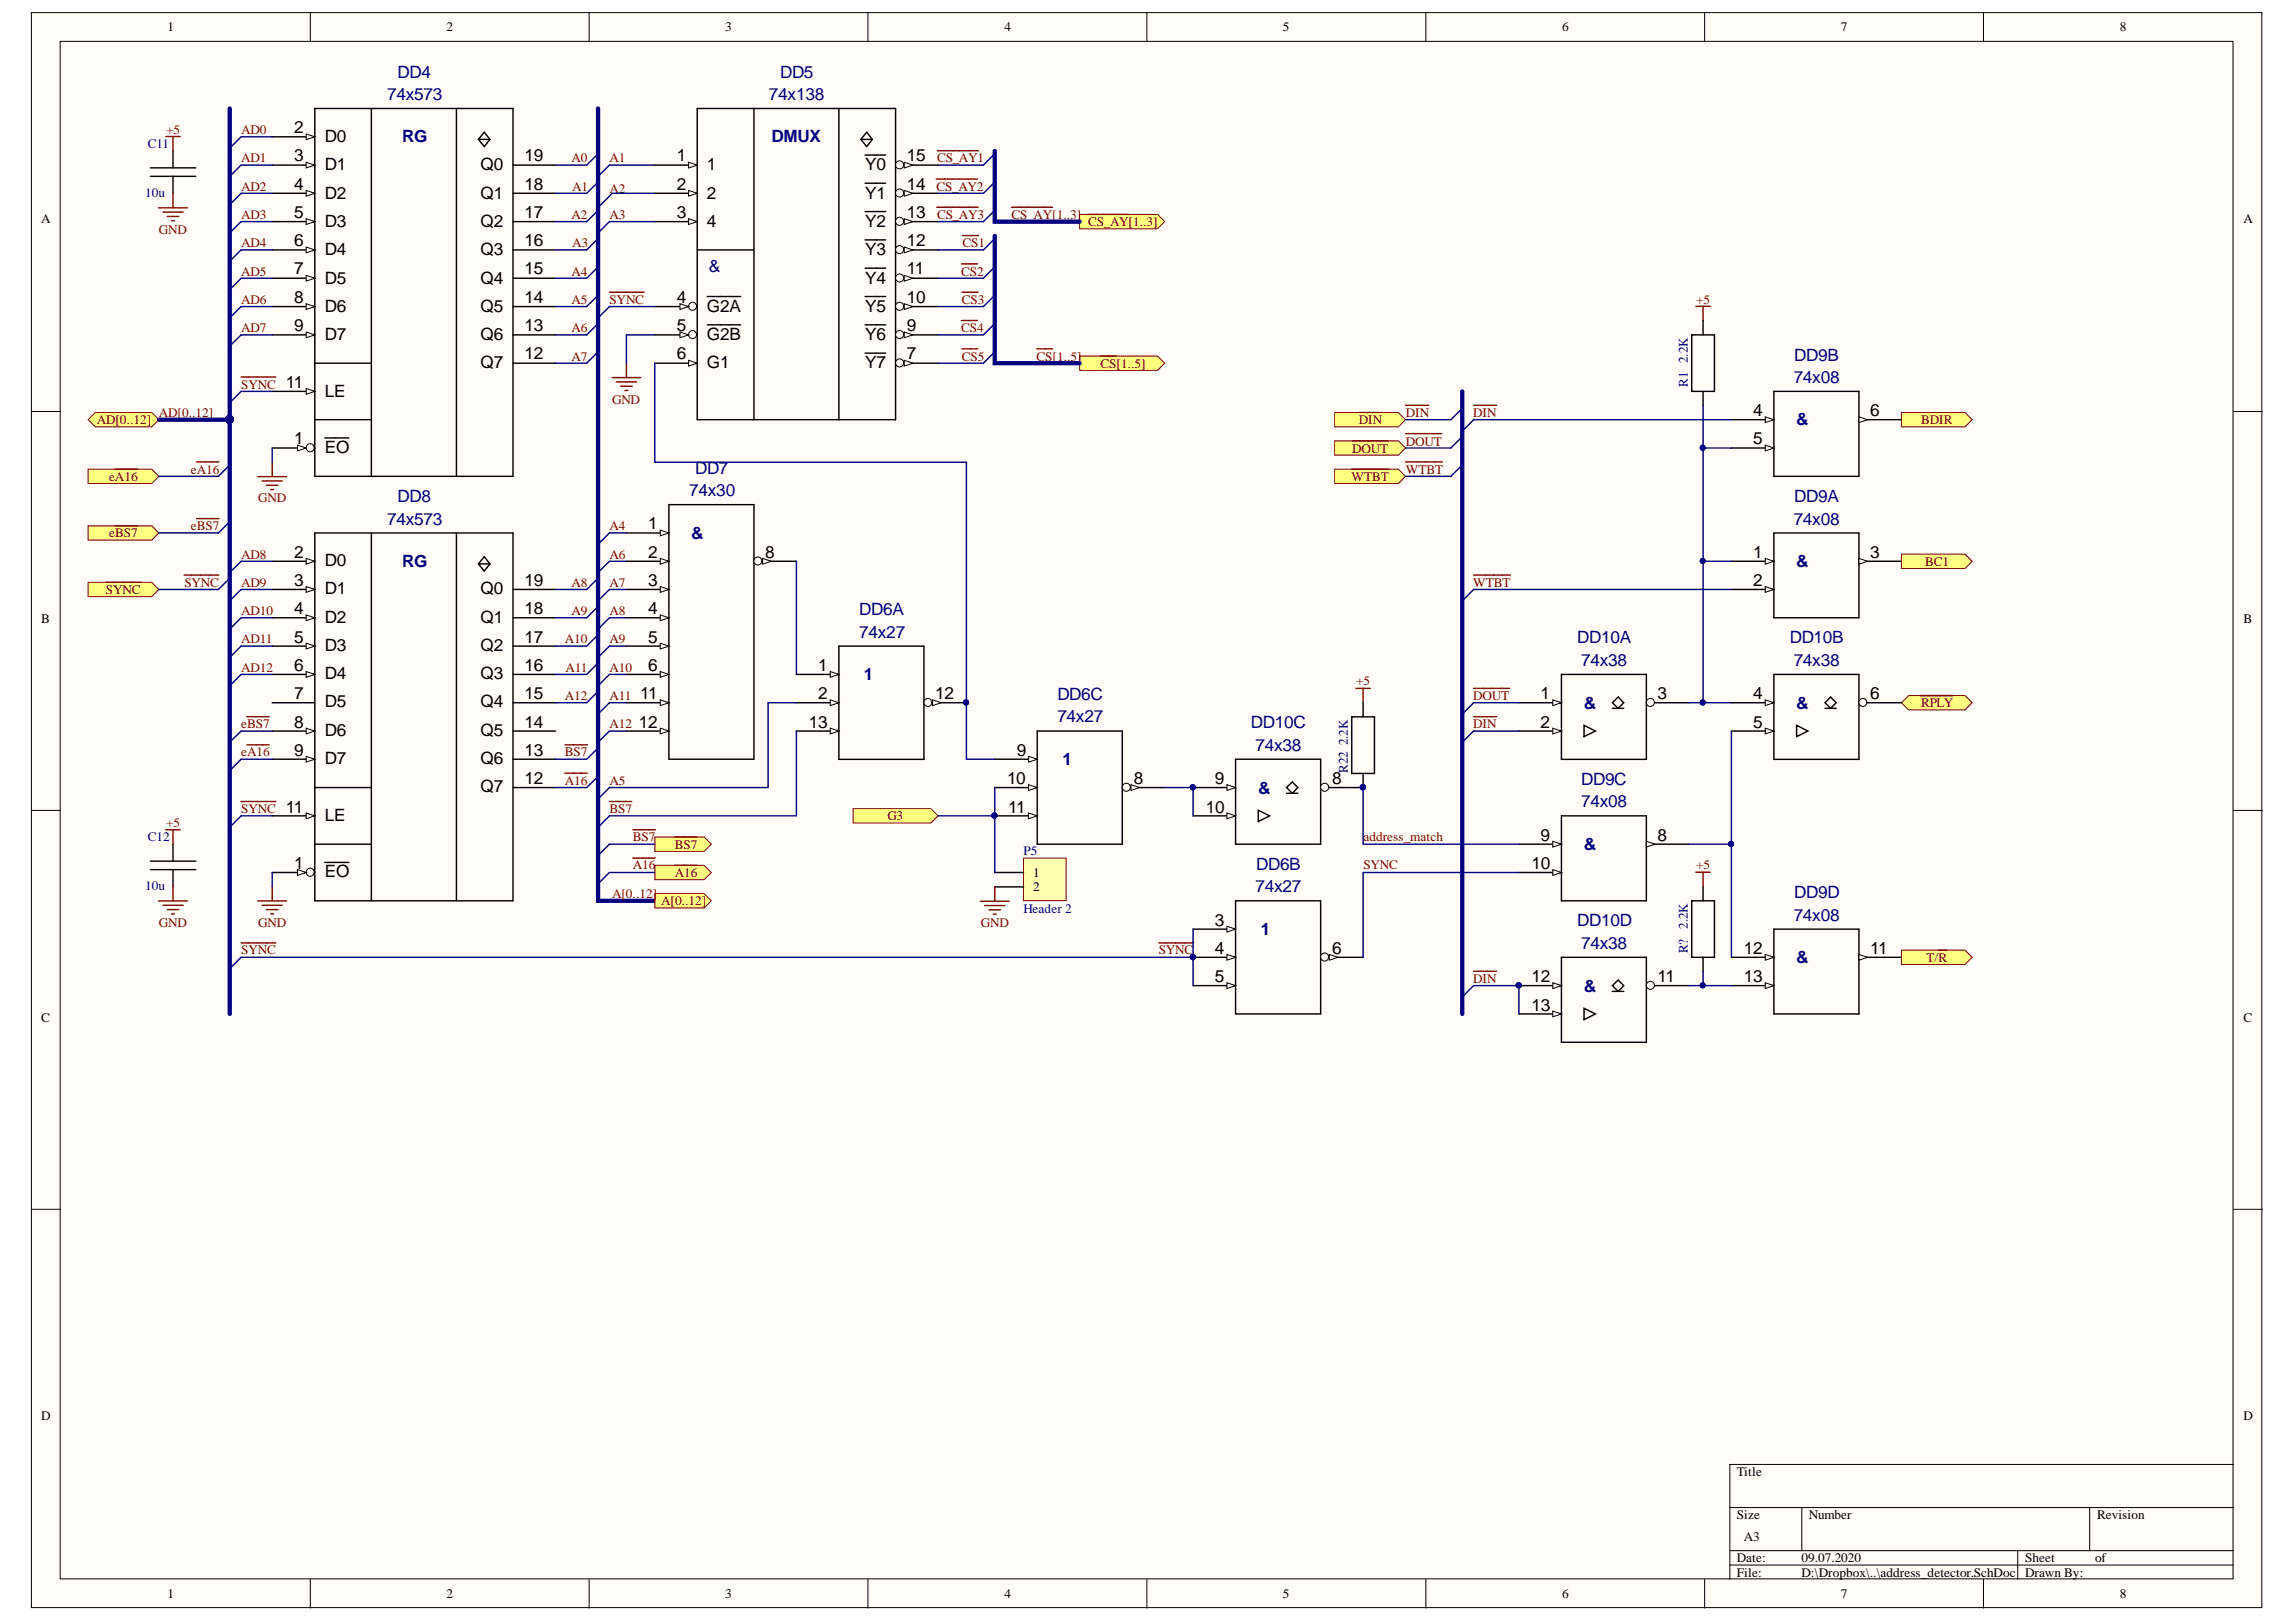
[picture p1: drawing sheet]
<svg xmlns="http://www.w3.org/2000/svg" width="297mm" height="210mm" viewBox="0 0 297 210" stroke-linecap="round" stroke-linejoin="round" font-family="sans-serif">
<defs><g id="words">
<g font-size="2.2" fill="#000080">
<text x="51.4" y="10.1">DD4</text>
<text x="100.9" y="10.1">DD5</text>
<text x="50.1" y="12.9">74x573</text>
<text x="99.5" y="12.9">74x138</text>
<text x="52" y="18.4">RG</text>
<text x="99.8" y="18.4">DMUX</text>
<text x="91.7" y="35.2">&amp;</text>
<text x="232.1" y="46.7">DD9B</text>
<text x="232.1" y="49.5">74x08</text>
<text x="232.4" y="55">&amp;</text>
<text x="51.4" y="64.9">DD8</text>
<text x="89.2" y="64.3">74x30</text>
<text x="89.9" y="61.3">DD7</text>
<text x="232.1" y="64.9">DD9A</text>
<text x="50.1" y="67.9">74x573</text>
<text x="89.4" y="69.7">&amp;</text>
<text x="232.1" y="67.9">74x08</text>
<text x="52" y="73.4">RG</text>
<text x="232.4" y="73.4">&amp;</text>
<text x="111.2" y="79.6">DD6A</text>
<text x="111.2" y="82.5">74x27</text>
<text x="204.1" y="83.3">DD10A</text>
<text x="231.5" y="83.3">DD10B</text>
<text x="111.8" y="88">1</text>
<text x="204.6" y="86.2">74x38</text>
<text x="232.1" y="86.2">74x38</text>
<text x="136.8" y="90.6">DD6C</text>
<text x="136.8" y="93.5">74x27</text>
<text x="161.8" y="94.3">DD10C</text>
<text x="204.9" y="91.7">&amp;</text>
<text x="232.4" y="91.7">&amp;</text>
<text x="137.5" y="99">1</text>
<text x="162.4" y="97.2">74x38</text>
<text x="204.6" y="101.6">DD9C</text>
<text x="162.8" y="102.7">&amp;</text>
<text x="204.6" y="104.5">74x08</text>
<text x="162.5" y="112.6">DD6B</text>
<text x="204.9" y="110">&amp;</text>
<text x="162.4" y="115.5">74x27</text>
<text x="204.1" y="119.9">DD10D</text>
<text x="232.1" y="119.2">74x08</text>
<text x="232.1" y="116.2">DD9D</text>
<text x="163.1" y="121">1</text>
<text x="204.6" y="122.8">74x38</text>
<text x="232.4" y="124.6">&amp;</text>
<text x="204.9" y="128.3">&amp;</text>
</g>
<g font-size="2.2">
<text x="38.1" y="17.3">2</text>
<text x="38.1" y="20.9">3</text>
<text x="42" y="22">D1</text>
<text x="42" y="18.4">D0</text>
<text x="62.2" y="22">Q0</text>
<text x="67.8" y="20.9">19</text>
<text x="87.6" y="20.9">1</text>
<text x="91.5" y="22">1</text>
<text x="111.9" y="22">Y0</text>
<text x="117.3" y="20.9">15</text>
<text x="38.1" y="28.2">5</text>
<text x="38.1" y="24.6">4</text>
<text x="42" y="29.3">D3</text>
<text x="42" y="25.7">D2</text>
<text x="62.2" y="25.7">Q1</text>
<text x="62.2" y="29.3">Q2</text>
<text x="67.8" y="24.6">18</text>
<text x="67.8" y="28.2">17</text>
<text x="87.6" y="28.2">3</text>
<text x="87.6" y="24.6">2</text>
<text x="91.5" y="29.3">4</text>
<text x="91.5" y="25.7">2</text>
<text x="111.9" y="25.7">Y1</text>
<text x="111.9" y="29.3">Y2</text>
<text x="117.3" y="24.6">14</text>
<text x="117.3" y="28.2">13</text>
<text x="38.1" y="35.5">7</text>
<text x="38.1" y="31.9">6</text>
<text x="42" y="33">D4</text>
<text x="62.2" y="33">Q3</text>
<text x="67.8" y="31.9">16</text>
<text x="67.8" y="35.5">15</text>
<text x="111.9" y="33">Y3</text>
<text x="117.3" y="31.9">12</text>
<text x="117.3" y="35.5">11</text>
<text x="38.1" y="39.2">8</text>
<text x="42" y="40.3">D6</text>
<text x="42" y="36.7">D5</text>
<text x="62.2" y="36.7">Q4</text>
<text x="62.2" y="40.3">Q5</text>
<text x="67.8" y="39.2">14</text>
<text x="87.6" y="39.2">4</text>
<text x="91.5" y="40.3">G2A</text>
<text x="111.9" y="36.7">Y4</text>
<text x="111.9" y="40.3">Y5</text>
<text x="117.3" y="39.2">10</text>
<text x="38.1" y="42.9">9</text>
<text x="42" y="44">D7</text>
<text x="62.2" y="44">Q6</text>
<text x="62.2" y="47.7">Q7</text>
<text x="67.8" y="42.9">13</text>
<text x="67.8" y="46.5">12</text>
<text x="87.6" y="42.9">5</text>
<text x="87.6" y="46.5">6</text>
<text x="91.5" y="44">G2B</text>
<text x="91.5" y="47.7">G1</text>
<text x="111.9" y="44">Y6</text>
<text x="111.9" y="47.7">Y7</text>
<text x="117.3" y="42.9">9</text>
<text x="117.3" y="46.5">7</text>
<text x="37" y="50.2">11</text>
<text x="42" y="51.3">LE</text>
<text x="226.8" y="53.9">4</text>
<text x="242" y="53.9">6</text>
<text x="38.1" y="57.5">1</text>
<text x="42" y="58.7">EO</text>
<text x="226.8" y="57.5">5</text>
<text x="83.8" y="68.5">1</text>
<text x="38.1" y="75.8">3</text>
<text x="38.1" y="72.2">2</text>
<text x="42" y="76.9">D1</text>
<text x="42" y="73.3">D0</text>
<text x="62.2" y="76.9">Q0</text>
<text x="67.8" y="75.8">19</text>
<text x="83.8" y="75.8">3</text>
<text x="83.8" y="72.2">2</text>
<text x="99" y="72.2">8</text>
<text x="226.8" y="75.8">2</text>
<text x="226.8" y="72.2">1</text>
<text x="242" y="72.2">3</text>
<text x="38.1" y="83.2">5</text>
<text x="38.1" y="79.5">4</text>
<text x="42" y="80.6">D2</text>
<text x="62.2" y="80.6">Q1</text>
<text x="67.8" y="79.5">18</text>
<text x="67.8" y="83.2">17</text>
<text x="83.8" y="79.5">4</text>
<text x="83.8" y="83.2">5</text>
<text x="38.1" y="86.8">6</text>
<text x="42" y="87.9">D4</text>
<text x="42" y="84.3">D3</text>
<text x="62.2" y="84.3">Q2</text>
<text x="62.2" y="87.9">Q3</text>
<text x="67.8" y="86.8">16</text>
<text x="83.8" y="86.8">6</text>
<text x="105.8" y="86.8">1</text>
<text x="38.1" y="94.2">8</text>
<text x="38.1" y="90.5">7</text>
<text x="42" y="95.3">D6</text>
<text x="42" y="91.6">D5</text>
<text x="62.2" y="91.6">Q4</text>
<text x="62.2" y="95.3">Q5</text>
<text x="67.8" y="90.5">15</text>
<text x="67.8" y="94.2">14</text>
<text x="82.7" y="94.2">12</text>
<text x="82.8" y="90.5">11</text>
<text x="104.6" y="94.2">13</text>
<text x="105.8" y="90.5">2</text>
<text x="121" y="90.5">12</text>
<text x="199.3" y="94.2">2</text>
<text x="199.3" y="90.5">1</text>
<text x="214.5" y="90.5">3</text>
<text x="226.8" y="94.2">5</text>
<text x="226.8" y="90.5">4</text>
<text x="242" y="90.5">6</text>
<text x="38.1" y="97.8">9</text>
<text x="42" y="98.9">D7</text>
<text x="62.2" y="98.9">Q6</text>
<text x="67.8" y="97.8">13</text>
<text x="67.8" y="101.4">12</text>
<text x="130.3" y="101.4">10</text>
<text x="131.5" y="97.8">9</text>
<text x="146.7" y="101.4">8</text>
<text x="157.2" y="101.4">9</text>
<text x="172.3" y="101.4">8</text>
<text x="37" y="105.2">11</text>
<text x="42" y="106.3">LE</text>
<text x="62.2" y="102.5">Q7</text>
<text x="130.5" y="105.2">11</text>
<text x="156" y="105.2">10</text>
<text x="38.1" y="112.4">1</text>
<text x="42" y="113.5">EO</text>
<text x="198.1" y="112.4">10</text>
<text x="199.3" y="108.8">9</text>
<text x="214.5" y="108.8">8</text>
<text x="157.2" y="119.8">3</text>
<text x="157.2" y="123.4">4</text>
<text x="172.3" y="123.4">6</text>
<text x="225.6" y="123.4">12</text>
<text x="242" y="123.4">11</text>
<text x="157.2" y="127.1">5</text>
<text x="198.1" y="130.8">13</text>
<text x="198.1" y="127.1">12</text>
<text x="214.5" y="127.1">11</text>
<text x="225.6" y="127.1">13</text>
</g>
<g font-size="1.7">
<text x="21.7" y="4.1">1</text>
<text x="57.8" y="4.1">2</text>
<text x="93.8" y="4.1">3</text>
<text x="129.9" y="4.1">4</text>
<text x="166" y="4.1">5</text>
<text x="202.1" y="4.1">6</text>
<text x="238.1" y="4.1">7</text>
<text x="274.3" y="4.1">8</text>
<text x="5.3" y="28.9">A</text>
<text x="290.3" y="28.9">A</text>
<text x="5.3" y="80.6">B</text>
<text x="290.3" y="80.6">B</text>
<text x="133.7" y="113.4">1</text>
<text x="133.7" y="115.3">2</text>
<text x="5.3" y="132.2">C</text>
<text x="290.3" y="132.2">C</text>
<text x="5.3" y="183.8">D</text>
<text x="290.3" y="183.8">D</text>
<text x="224.7" y="191">Title</text>
<text x="224.7" y="196.6">Size</text>
<text x="234" y="196.6">Number</text>
<text x="271.3" y="196.6">Revision</text>
<text x="224.7" y="202.2">Date:</text>
<text x="225.6" y="199.4">A3</text>
<text x="233.1" y="202.2">09.07.2020</text>
<text x="262" y="202.2">Sheet</text>
<text x="271" y="202.2">of</text>
<text x="21.7" y="206.8">1</text>
<text x="57.8" y="206.8">2</text>
<text x="93.8" y="206.8">3</text>
<text x="129.9" y="206.8">4</text>
<text x="166" y="206.8">5</text>
<text x="202.1" y="206.8">6</text>
<text x="224.7" y="204.1">File:</text>
<text x="233.1" y="204.1">D:\Dropbox\..\address_detector.SchDoc</text>
<text x="238.1" y="206.8">7</text>
<text x="262" y="204.1">Drawn By:</text>
<text x="274.3" y="206.8">8</text>
</g>
<g font-size="1.7" fill="#800000">
<text x="21.5" y="17.3">+5</text>
<text x="31.2" y="17.3">AD0</text>
<text x="31.2" y="21">AD1</text>
<text x="73.9" y="21">A0</text>
<text x="78.8" y="21">A1</text>
<text x="121.2" y="21">CS_AY1</text>
<text x="31.2" y="24.7">AD2</text>
<text x="31.2" y="28.3">AD3</text>
<text x="73.9" y="28.3">A2</text>
<text x="74" y="24.7">A1</text>
<text x="78.8" y="28.3">A3</text>
<text x="78.8" y="25">A2</text>
<text x="121.1" y="24.7">CS_AY2</text>
<text x="121.2" y="28.3">CS_AY3</text>
<text x="130.9" y="28.3">CS_AY[1..3]</text>
<text x="140.8" y="29.3">CS_AY[1..3]</text>
<text x="20.6" y="30.3">GND</text>
<text x="31.2" y="32">AD4</text>
<text x="31.2" y="35.7">AD5</text>
<text x="73.9" y="35.7">A4</text>
<text x="74" y="32">A3</text>
<text x="124.4" y="35.7">CS2</text>
<text x="124.5" y="32">CS1</text>
<text x="31.2" y="39.3">AD6</text>
<text x="73.9" y="39.3">A5</text>
<text x="78.8" y="39.3">SYNC</text>
<text x="124.4" y="39.3">CS3</text>
<text x="219.4" y="39.3">+5</text>
<text x="31.2" y="42.9">AD7</text>
<text x="73.9" y="46.7">A7</text>
<text x="73.9" y="42.9">A6</text>
<text x="124.4" y="42.9">CS4</text>
<text x="124.4" y="46.7">CS5</text>
<text x="134.1" y="46.7">CS[1..5]</text>
<text x="142.4" y="47.6">CS[1..5]</text>
<text x="20.6" y="53.9">AD[0..12]</text>
<text x="31.2" y="50.3">SYNC</text>
<text x="79.2" y="52.2">GND</text>
<text x="181.9" y="53.9">DIN</text>
<text x="190.6" y="53.9">DIN</text>
<text x="12.5" y="54.9">AD[0..12]</text>
<text x="174.9" y="58.6">DOUT</text>
<text x="175.8" y="54.9">DIN</text>
<text x="181.9" y="57.7">DOUT</text>
<text x="248.5" y="54.9">BDIR</text>
<text x="14.1" y="62.2">eA16</text>
<text x="24.7" y="61.3">eA16</text>
<text x="33.4" y="65">GND</text>
<text x="174.9" y="62.2">WTBT</text>
<text x="181.9" y="61.3">WTBT</text>
<text x="14.1" y="69.5">eBS7</text>
<text x="24.7" y="68.6">eBS7</text>
<text x="78.8" y="68.6">A4</text>
<text x="13.7" y="76.8">SYNC</text>
<text x="23.9" y="75.9">SYNC</text>
<text x="31.2" y="72.3">AD8</text>
<text x="31.2" y="75.9">AD9</text>
<text x="73.9" y="75.9">A8</text>
<text x="78.8" y="75.9">A7</text>
<text x="78.8" y="72.3">A6</text>
<text x="190.6" y="75.9">WTBT</text>
<text x="249.1" y="73.2">BC1</text>
<text x="31.2" y="79.5">AD10</text>
<text x="31.2" y="83.3">AD11</text>
<text x="73.1" y="83.3">A10</text>
<text x="73.9" y="79.5">A9</text>
<text x="78.8" y="83.3">A9</text>
<text x="78.8" y="79.5">A8</text>
<text x="31.2" y="86.9">AD12</text>
<text x="73.2" y="86.9">A11</text>
<text x="78.8" y="86.9">A10</text>
<text x="175.5" y="88.7">+5</text>
<text x="31.2" y="94.3">eBS7</text>
<text x="73.1" y="90.5">A12</text>
<text x="78.8" y="90.5">A11</text>
<text x="78.8" y="94.3">A12</text>
<text x="190.6" y="90.5">DOUT</text>
<text x="190.6" y="94.3">DIN</text>
<text x="248.5" y="91.5">RPLY</text>
<text x="31.2" y="97.9">eA16</text>
<text x="73.1" y="97.9">BS7</text>
<text x="73.1" y="101.5">A16</text>
<text x="78.8" y="101.5">A5</text>
<text x="21.5" y="107">+5</text>
<text x="31.2" y="105.2">SYNC</text>
<text x="78.8" y="105.2">BS7</text>
<text x="114.8" y="106.2">G3</text>
<text x="81.9" y="108.9">BS7</text>
<text x="81.9" y="112.5">A16</text>
<text x="87.3" y="113.4">A16</text>
<text x="87.3" y="109.8">BS7</text>
<text x="176.4" y="112.5">SYNC</text>
<text x="176.4" y="108.9">address_match</text>
<text x="219.4" y="112.5">+5</text>
<text x="20.6" y="120">GND</text>
<text x="33.4" y="120">GND</text>
<text x="79.2" y="116.2">A[0..12]</text>
<text x="85.5" y="117.2">A[0..12]</text>
<text x="126.9" y="120">GND</text>
<text x="31.2" y="123.5">SYNC</text>
<text x="149.9" y="123.5">SYNC</text>
<text x="249.2" y="124.4">T/R</text>
<text x="190.6" y="127.2">DIN</text>
</g>
<g font-size="1.7" fill="#000080">
<text x="19.1" y="19.2">C11</text>
<text x="18.8" y="25.5">10u</text>
<text x="218.3" y="47" transform="rotate(-90 218.3 47)">2.2K</text>
<text x="218.3" y="50" transform="rotate(-90 218.3 50)">R1</text>
<text x="174.4" y="100" transform="rotate(-90 174.4 100)">R22</text>
<text x="174.4" y="96.5" transform="rotate(-90 174.4 96.5)">2.2K</text>
<text x="19.1" y="108.9">C12</text>
<text x="132.4" y="110.7">P5</text>
<text x="18.8" y="115.1">10u</text>
<text x="132.4" y="118.1">Header 2</text>
<text x="218.3" y="123.3" transform="rotate(-90 218.3 123.3)">R?</text>
<text x="218.3" y="120.2" transform="rotate(-90 218.3 120.2)">2.2K</text>
</g>
</g></defs>
<g fill="#fffcf8" stroke="#000" stroke-width=".13">
<path d="M4.1 1.6h288.5v206.4h-288.5z"/>
<path d="M7.8 5.4h281.1v198.9h-281.1z"/>
</g>
<g fill="none" stroke="#000" stroke-width=".13">
<path d="M40.1 1.6v3.8M76.2 1.6v3.8M112.3 1.6v3.8M148.4 1.6v3.8M184.5 1.6v3.8M220.5 1.6v3.8M256.6 1.6v3.8M4.1 53.3h3.7M289 53.3h3.7M4.1 104.9h3.7M289 104.9h3.7M4.1 156.5h3.7"/>
<path d="M289 156.5h3.7M223.8 195.1h65.2M233.1 195.1v5.6M270.3 195.1v5.6M289 189.5h-65.2v14.9M40.1 204.4v3.7M76.2 204.4v3.7M112.3 204.4v3.7M148.4 204.4v3.7M184.5 204.4v3.7M220.5 204.4v3.7M223.8 200.7h65.2"/>
<path d="M223.8 202.5h65.2M256.6 204.4v3.7M261 200.7v3.7"/>
</g>
<g fill="none" stroke="#000080" stroke-width=".18">
<path d="M31.2 17.7l-1.5 1.5M77.4 19.9l-1.5 1.5M31.2 21.4l-1.5 1.4M31.2 25l-1.5 1.5M31.2 28.7l-1.5 1.4M31.2 32.3l-1.5 1.5M31.2 36l-1.5 1.5M31.2 39.7l-1.5 1.4M77.4 23.6l-1.5 1.4M77.4 27.2l-1.5 1.5M77.4 30.9l-1.5 1.4M77.4 34.5l-1.5 1.5"/>
<path d="M77.4 38.2l-1.5 1.5M78.8 25.4l-1.4 1.5M78.8 28.7l-1.4 1.4M78.8 21.4l-1.4 1.4M31.2 43.3l-1.5 1.5M31.2 50.6l-1.5 1.5M77.4 41.9l-1.5 1.4M77.4 45.5l-1.5 1.5M31.2 72.6l-1.5 1.5M31.2 76.3l-1.5 1.5M31.2 79.9l-1.5 1.5M77.4 74.8l-1.5 1.5"/>
<path d="M77.4 78.5l-1.5 1.4M78.8 69l-1.4 1.4M31.2 83.6l-1.5 1.5M31.2 87.3l-1.5 1.4M77.4 82.1l-1.5 1.5M77.4 85.8l-1.5 1.5M77.4 89.5l-1.5 1.4M31.2 105.6l-1.5 1.5"/>
</g>
<path d="M31.2 48.8h4.5M35.2 59.8v1.9M33.4 61.7h3.7M33.9 62.2h2.6M34.5 62.8h1.5M35 63.4h.4M31.2 103.7h4.5" fill="none" stroke="#800000" stroke-width=".18"/>
<path d="M90.2 14h25.7v40.3h-25.7zM97.5 14v40.3M108.5 14v40.3M111.4 18h1.5M111.4 18l.7 1 .8-1M111.4 18l.7-.9 .8 .9M90.2 32.3h7.3M84.7 43.3h5.5" fill="none" stroke="#000" stroke-width=".18"/>
<circle cx="89.6" cy="43.3" r=".52" fill="#fffcf8" stroke="#000" stroke-width=".13"/>
<path d="M88 43l1.1 .3-1.1 .4z" fill="#fffcf8"/>
<path d="M88 43l1.1 .3-1.1 .4z" fill="none" stroke="#000" stroke-width=".13"/>
<path d="M115.9 21.4h5.5M91.5 42h4.3" fill="none" stroke="#000" stroke-width=".18"/>
<circle cx="116.4" cy="21.3" r=".52" fill="#fffcf8" stroke="#000" stroke-width=".13"/>
<path d="M117 21l1.1 .4-1.1 .3z" fill="#fffcf8"/>
<path d="M117 21l1.1 .4-1.1 .3z" fill="none" stroke="#000" stroke-width=".13"/>
<path d="M111.9 20.1h2.7M115.9 25h5.5" fill="none" stroke="#000" stroke-width=".18"/>
<circle cx="116.4" cy="25" r=".52" fill="#fffcf8" stroke="#000" stroke-width=".13"/>
<path d="M117 24.6l1.1 .4-1.1 .4z" fill="#fffcf8"/>
<path d="M117 24.6l1.1 .4-1.1 .4z" fill="none" stroke="#000" stroke-width=".13"/>
<path d="M111.9 23.7h2.7M115.9 28.7h5.5" fill="none" stroke="#000" stroke-width=".18"/>
<circle cx="116.4" cy="28.6" r=".52" fill="#fffcf8" stroke="#000" stroke-width=".13"/>
<path d="M117 28.3l1.1 .4-1.1 .4z" fill="#fffcf8"/>
<path d="M117 28.3l1.1 .4-1.1 .4z" fill="none" stroke="#000" stroke-width=".13"/>
<path d="M111.9 27.4h2.7M115.9 32.3h5.5" fill="none" stroke="#000" stroke-width=".18"/>
<circle cx="116.4" cy="32.3" r=".52" fill="#fffcf8" stroke="#000" stroke-width=".13"/>
<path d="M117 32l1.1 .3-1.1 .4z" fill="#fffcf8"/>
<path d="M117 32l1.1 .3-1.1 .4z" fill="none" stroke="#000" stroke-width=".13"/>
<path d="M111.9 31h2.7M115.9 36h5.5" fill="none" stroke="#000" stroke-width=".18"/>
<circle cx="116.4" cy="36" r=".52" fill="#fffcf8" stroke="#000" stroke-width=".13"/>
<path d="M117 35.6l1.1 .4-1.1 .4z" fill="#fffcf8"/>
<path d="M117 35.6l1.1 .4-1.1 .4z" fill="none" stroke="#000" stroke-width=".13"/>
<path d="M111.9 34.7h2.7M115.9 39.7h5.5" fill="none" stroke="#000" stroke-width=".18"/>
<circle cx="116.4" cy="39.6" r=".52" fill="#fffcf8" stroke="#000" stroke-width=".13"/>
<path d="M117 39.3l1.1 .4-1.1 .3z" fill="#fffcf8"/>
<path d="M117 39.3l1.1 .4-1.1 .3z" fill="none" stroke="#000" stroke-width=".13"/>
<path d="M111.9 38.4h2.7M115.9 43.3h5.5" fill="none" stroke="#000" stroke-width=".18"/>
<circle cx="116.4" cy="43.3" r=".52" fill="#fffcf8" stroke="#000" stroke-width=".13"/>
<path d="M117 43l1.1 .3-1.1 .4z" fill="#fffcf8"/>
<path d="M117 43l1.1 .3-1.1 .4z" fill="none" stroke="#000" stroke-width=".13"/>
<path d="M111.9 42h2.7M115.9 47h5.5" fill="none" stroke="#000" stroke-width=".18"/>
<circle cx="116.4" cy="47" r=".52" fill="#fffcf8" stroke="#000" stroke-width=".13"/>
<path d="M117 46.6l1.1 .4-1.1 .4z" fill="#fffcf8"/>
<path d="M117 46.6l1.1 .4-1.1 .4z" fill="none" stroke="#000" stroke-width=".13"/>
<path d="M84.7 39.7h5.5M111.9 45.7h2.7" fill="none" stroke="#000" stroke-width=".18"/>
<circle cx="89.6" cy="39.6" r=".52" fill="#fffcf8" stroke="#000" stroke-width=".13"/>
<path d="M88 39.3l1.1 .4-1.1 .3z" fill="#fffcf8"/>
<path d="M88 39.3l1.1 .4-1.1 .3z" fill="none" stroke="#000" stroke-width=".13"/>
<path d="M91.5 38.4h4.3M84.7 47h5.5" fill="none" stroke="#000" stroke-width=".18"/>
<path d="M89.1 46.6l1.1 .4-1.1 .4z" fill="#fffcf8"/>
<path d="M89.1 46.6l1.1 .4-1.1 .4z" fill="none" stroke="#000" stroke-width=".13"/>
<path d="M84.7 28.7h5.5" fill="none" stroke="#000" stroke-width=".18"/>
<path d="M89.1 28.3l1.1 .4-1.1 .4z" fill="#fffcf8"/>
<path d="M89.1 28.3l1.1 .4-1.1 .4z" fill="none" stroke="#000" stroke-width=".13"/>
<path d="M84.7 25h5.5" fill="none" stroke="#000" stroke-width=".18"/>
<path d="M89.1 24.6l1.1 .4-1.1 .4z" fill="#fffcf8"/>
<path d="M89.1 24.6l1.1 .4-1.1 .4z" fill="none" stroke="#000" stroke-width=".13"/>
<path d="M84.7 21.4h5.5" fill="none" stroke="#000" stroke-width=".18"/>
<path d="M89.1 21l1.1 .4-1.1 .3z" fill="#fffcf8"/>
<path d="M89.1 21l1.1 .4-1.1 .3z" fill="none" stroke="#000" stroke-width=".13"/>
<path d="M86.5 65.3h11v33h-11zM97.5 72.6h5.5" fill="none" stroke="#000" stroke-width=".18"/>
<circle cx="98" cy="72.6" r=".52" fill="#fffcf8" stroke="#000" stroke-width=".13"/>
<path d="M98.7 72.3l1.1 .3-1.1 .4z" fill="#fffcf8"/>
<path d="M98.7 72.3l1.1 .3-1.1 .4z" fill="none" stroke="#000" stroke-width=".13"/>
<path d="M81 76.3h5.5" fill="none" stroke="#000" stroke-width=".18"/>
<path d="M85.4 75.9l1.1 .4-1.1 .4z" fill="#fffcf8"/>
<path d="M85.4 75.9l1.1 .4-1.1 .4z" fill="none" stroke="#000" stroke-width=".13"/>
<path d="M81 72.6h5.5" fill="none" stroke="#000" stroke-width=".18"/>
<path d="M85.4 72.3l1.1 .3-1.1 .4z" fill="#fffcf8"/>
<path d="M85.4 72.3l1.1 .3-1.1 .4z" fill="none" stroke="#000" stroke-width=".13"/>
<path d="M81 69h5.5" fill="none" stroke="#000" stroke-width=".18"/>
<path d="M85.4 68.6l1.1 .4-1.1 .3z" fill="#fffcf8"/>
<path d="M85.4 68.6l1.1 .4-1.1 .3z" fill="none" stroke="#000" stroke-width=".13"/>
<path d="M81 79.9h5.5" fill="none" stroke="#000" stroke-width=".18"/>
<path d="M85.4 79.6l1.1 .3-1.1 .4z" fill="#fffcf8"/>
<path d="M85.4 79.6l1.1 .3-1.1 .4z" fill="none" stroke="#000" stroke-width=".13"/>
<path d="M81 83.6h5.5" fill="none" stroke="#000" stroke-width=".18"/>
<path d="M85.4 83.2l1.1 .4-1.1 .4z" fill="#fffcf8"/>
<path d="M85.4 83.2l1.1 .4-1.1 .4z" fill="none" stroke="#000" stroke-width=".13"/>
<path d="M81 87.3h5.5" fill="none" stroke="#000" stroke-width=".18"/>
<path d="M85.4 86.9l1.1 .4-1.1 .3z" fill="#fffcf8"/>
<path d="M85.4 86.9l1.1 .4-1.1 .3z" fill="none" stroke="#000" stroke-width=".13"/>
<path d="M81 90.9h5.5" fill="none" stroke="#000" stroke-width=".18"/>
<path d="M85.4 90.6l1.1 .3-1.1 .4z" fill="#fffcf8"/>
<path d="M85.4 90.6l1.1 .3-1.1 .4z" fill="none" stroke="#000" stroke-width=".13"/>
<path d="M81 94.6h5.5" fill="none" stroke="#000" stroke-width=".18"/>
<path d="M85.4 94.2l1.1 .4-1.1 .4z" fill="#fffcf8"/>
<path d="M85.4 94.2l1.1 .4-1.1 .4z" fill="none" stroke="#000" stroke-width=".13"/>
<g fill="none" stroke="#800000" stroke-width=".18">
<path d="M121.3 19.5h5.3M121.1 23.2h5.4M121.2 26.8h5.3M124.4 34.1h2.1M124.5 37.8h2M124.5 30.5h2.1M79.2 48.9h3.7M79.7 49.4h2.6M80.3 50h1.5M80.9 50.5h.3M81 47v1.9M124.4 41.5h2"/>
<path d="M124.4 45.1h2.1"/>
</g>
<path d="M128.7 19.9l-1.5 1.5M128.7 23.6l-1.5 1.4M128.7 27.2l-1.5 1.5M128.7 30.9l-1.5 1.4M128.7 34.5l-1.5 1.5M128.7 38.2l-1.5 1.5M128.7 41.9l-1.5 1.4M128.7 45.5l-1.5 1.5" fill="none" stroke="#000080" stroke-width=".18"/>
<g fill="#ffff80" stroke="#800000" stroke-width=".13">
<path d="M11.4 54.3l.9-.9h7.3l1 .9-1 .9h-7.3z" fill-rule="evenodd"/>
<path d="M11.4 60.7h8.2l1 .9-1 1h-8.2z" fill-rule="evenodd"/>
</g>
<path d="M14.9 60.7h2.9" fill="none" stroke="#800000" stroke-width=".18"/>
<path d="M11.4 68h8.2l1 1-1 .9h-8.2z" fill-rule="evenodd" fill="#ffff80" stroke="#800000" stroke-width=".13"/>
<path d="M14.9 68h2.9" fill="none" stroke="#800000" stroke-width=".18"/>
<path d="M11.4 75.4h8.2l1 .9-1 .9h-8.2z" fill-rule="evenodd" fill="#ffff80" stroke="#800000" stroke-width=".13"/>
<path d="M25.4 59.8h2.9M13.7 75.4h4.5M23.8 74.4h4.5M25.4 67.1h2.9" fill="none" stroke="#800000" stroke-width=".18"/>
<path d="M29.7 74.8l-1.5 1.5M29.7 67.5l-1.5 1.5M29.7 60.2l-1.5 1.4" fill="none" stroke="#000080" stroke-width=".18"/>
<path d="M139.7 27.7h10.1l.9 1-.9 .9h-10.1z" fill-rule="evenodd" fill="#ffff80" stroke="#800000" stroke-width=".13"/>
<path d="M130.9 26.8h5.3M140.7 27.7h5.3" fill="none" stroke="#800000" stroke-width=".18"/>
<path d="M139.7 46.1h10.1l.9 .9-.9 .9h-10.1z" fill-rule="evenodd" fill="#ffff80" stroke="#800000" stroke-width=".13"/>
<path d="M134.1 45.1h2.1M142.3 46.1h2.1M78.8 103.7h2.9" fill="none" stroke="#800000" stroke-width=".18"/>
<path d="M78.8 72.6l-1.4 1.5M78.8 79.9l-1.4 1.5M78.8 76.3l-1.4 1.5M78.8 87.3l-1.4 1.4M78.8 90.9l-1.4 1.5M78.8 83.6l-1.4 1.5M78.8 94.6l-1.4 1.5M78.8 101.9l-1.4 1.5M78.8 105.6l-1.4 1.5M78.8 109.2l-1.4 1.5M78.8 112.9l-1.4 1.5" fill="none" stroke="#000080" stroke-width=".18"/>
<path d="M84.7 112h6.4l.9 .9-.9 .9h-6.4z" fill-rule="evenodd" fill="#ffff80" stroke="#800000" stroke-width=".13"/>
<path d="M87.3 112h2.9" fill="none" stroke="#800000" stroke-width=".18"/>
<path d="M84.7 108.3h6.4l.9 .9-.9 1h-6.4z" fill-rule="evenodd" fill="#ffff80" stroke="#800000" stroke-width=".13"/>
<path d="M81.9 107.4h2.9M81.9 111h2.9M87.3 108.3h2.9" fill="none" stroke="#800000" stroke-width=".18"/>
<path d="M103 87.3h5.5M108.5 83.6h11v14.7h-11z" fill="none" stroke="#000" stroke-width=".18"/>
<path d="M107.4 86.9l1.1 .4-1.1 .3z" fill="#fffcf8"/>
<path d="M107.4 86.9l1.1 .4-1.1 .3z" fill="none" stroke="#000" stroke-width=".13"/>
<path d="M103 90.9h5.5" fill="none" stroke="#000" stroke-width=".18"/>
<path d="M107.4 90.6l1.1 .3-1.1 .4z" fill="#fffcf8"/>
<path d="M107.4 90.6l1.1 .3-1.1 .4z" fill="none" stroke="#000" stroke-width=".13"/>
<path d="M103 94.6h5.5" fill="none" stroke="#000" stroke-width=".18"/>
<path d="M107.4 94.2l1.1 .4-1.1 .4z" fill="#fffcf8"/>
<path d="M107.4 94.2l1.1 .4-1.1 .4z" fill="none" stroke="#000" stroke-width=".13"/>
<path d="M119.5 90.9h5.5" fill="none" stroke="#000" stroke-width=".18"/>
<circle cx="120" cy="90.9" r=".52" fill="#fffcf8" stroke="#000" stroke-width=".13"/>
<path d="M120.6 90.6l1.2 .3-1.2 .4z" fill="#fffcf8"/>
<path d="M120.6 90.6l1.2 .3-1.2 .4z" fill="none" stroke="#000" stroke-width=".13"/>
<circle cx="125" cy="90.9" r=".33" fill="#000080" stroke="#000080" stroke-width=".13"/>
<path d="M33.4 116.6h3.7M33.9 117.2h2.6M34.5 117.7h1.5M35 118.3h.4M35.2 114.7v1.9" fill="none" stroke="#800000" stroke-width=".18"/>
<g fill="#ffff80" stroke="#800000" stroke-width=".13">
<path d="M246 53.4h8.2l1 .9-1 .9h-8.2z" fill-rule="evenodd"/>
<path d="M246 71.7h8.2l1 .9-1 1h-8.2z" fill-rule="evenodd"/>
</g>
<path d="M229.5 69h11v10.9h-11zM240.5 72.6h5.5" fill="none" stroke="#000" stroke-width=".18"/>
<path d="M240.5 72.3l1.1 .3-1.1 .4z" fill="#fffcf8"/>
<path d="M240.5 72.3l1.1 .3-1.1 .4z" fill="none" stroke="#000" stroke-width=".13"/>
<path d="M224 76.3h5.5" fill="none" stroke="#000" stroke-width=".18"/>
<path d="M228.4 75.9l1.1 .4-1.1 .4z" fill="#fffcf8"/>
<path d="M228.4 75.9l1.1 .4-1.1 .4z" fill="none" stroke="#000" stroke-width=".13"/>
<path d="M224 72.6h5.5" fill="none" stroke="#000" stroke-width=".18"/>
<path d="M228.4 72.3l1.1 .3-1.1 .4z" fill="#fffcf8"/>
<path d="M228.4 72.3l1.1 .3-1.1 .4z" fill="none" stroke="#000" stroke-width=".13"/>
<path d="M229.5 50.6h11v11h-11zM240.5 54.3h5.5" fill="none" stroke="#000" stroke-width=".18"/>
<path d="M240.5 53.9l1.1 .4-1.1 .4z" fill="#fffcf8"/>
<path d="M240.5 53.9l1.1 .4-1.1 .4z" fill="none" stroke="#000" stroke-width=".13"/>
<path d="M224 58h5.5" fill="none" stroke="#000" stroke-width=".18"/>
<path d="M228.4 57.6l1.1 .4-1.1 .3z" fill="#fffcf8"/>
<path d="M228.4 57.6l1.1 .4-1.1 .3z" fill="none" stroke="#000" stroke-width=".13"/>
<path d="M224 54.3h5.5" fill="none" stroke="#000" stroke-width=".18"/>
<path d="M228.4 53.9l1.1 .4-1.1 .4z" fill="#fffcf8"/>
<path d="M228.4 53.9l1.1 .4-1.1 .4z" fill="none" stroke="#000" stroke-width=".13"/>
<path d="M246 90.9l.9-.9h7.3l1 .9-1 1h-7.3z" fill-rule="evenodd" fill="#ffff80" stroke="#800000" stroke-width=".13"/>
<path d="M248.4 90h4.3" fill="none" stroke="#800000" stroke-width=".18"/>
<path d="M246 123h8.2l1 .9-1 .9h-8.2z" fill-rule="evenodd" fill="#ffff80" stroke="#800000" stroke-width=".13"/>
<path d="M250.8 123h1.1" fill="none" stroke="#800000" stroke-width=".18"/>
<path d="M229.5 120.2h11v11h-11zM240.5 123.9h5.5" fill="none" stroke="#000" stroke-width=".18"/>
<path d="M240.5 123.5l1.1 .4-1.1 .4z" fill="#fffcf8"/>
<path d="M240.5 123.5l1.1 .4-1.1 .4z" fill="none" stroke="#000" stroke-width=".13"/>
<path d="M224 127.5h5.5" fill="none" stroke="#000" stroke-width=".18"/>
<path d="M228.4 127.2l1.1 .3-1.1 .4z" fill="#fffcf8"/>
<path d="M228.4 127.2l1.1 .3-1.1 .4z" fill="none" stroke="#000" stroke-width=".13"/>
<path d="M224 123.9h5.5" fill="none" stroke="#000" stroke-width=".18"/>
<path d="M228.4 123.5l1.1 .4-1.1 .4z" fill="#fffcf8"/>
<path d="M228.4 123.5l1.1 .4-1.1 .4z" fill="none" stroke="#000" stroke-width=".13"/>
<path d="M190.6 54.3l-1.4 1.5M190.6 76.3l-1.4 1.5M31.2 94.6l-1.5 1.5M31.2 98.3l-1.5 1.4M77.4 96.8l-1.5 1.5M190.6 94.6l-1.4 1.5M190.6 90.9l-1.4 1.5M77.4 100.5l-1.5 1.4M190.6 127.5l-1.4 1.5" fill="none" stroke="#000080" stroke-width=".18"/>
<path d="M219.4 39.6h1.9M220.3 39.6v1.9M190.6 52.5h3M190.6 74.4h4.8M31.9 92.7h2.9M31.9 96.4h2.9M73.1 96.4h2.9M190.6 89.1h4.7M190.6 92.7h3M73.1 100.1h2.9M190.6 125.7h3" fill="none" stroke="#800000" stroke-width=".18"/>
<path d="M40.7 14h25.7v47.6h-25.7zM48 14v47.6M59 14v47.6M61.9 18h1.5M61.9 18l.7 1 .8-1M61.9 18l.7-.9 .8 .9M35.2 58h5.5M40.7 47h7.3M40.7 54.3h7.3M218.9 43.3h2.9v7.3h-2.9zM220.3 41.5v1.8M220.3 50.6v1.9" fill="none" stroke="#000" stroke-width=".18"/>
<circle cx="40.1" cy="57.9" r=".52" fill="#fffcf8" stroke="#000" stroke-width=".13"/>
<path d="M38.5 57.6l1.1 .4-1.1 .3z" fill="#fffcf8"/>
<path d="M38.5 57.6l1.1 .4-1.1 .3z" fill="none" stroke="#000" stroke-width=".13"/>
<path d="M66.4 21.4h5.5M66.4 25h5.5M66.4 28.7h5.5M66.4 32.3h5.5M66.4 36h5.5M66.4 39.7h5.5M35.2 50.6h5.5M42 56.7h3.1M66.4 43.3h5.5M66.4 47h5.5" fill="none" stroke="#000" stroke-width=".18"/>
<path d="M39.6 50.3l1.1 .3-1.1 .4z" fill="#fffcf8"/>
<path d="M39.6 50.3l1.1 .3-1.1 .4z" fill="none" stroke="#000" stroke-width=".13"/>
<path d="M35.2 43.3h5.5" fill="none" stroke="#000" stroke-width=".18"/>
<path d="M39.6 43l1.1 .3-1.1 .4z" fill="#fffcf8"/>
<path d="M39.6 43l1.1 .3-1.1 .4z" fill="none" stroke="#000" stroke-width=".13"/>
<path d="M35.2 39.7h5.5" fill="none" stroke="#000" stroke-width=".18"/>
<path d="M39.6 39.3l1.1 .4-1.1 .3z" fill="#fffcf8"/>
<path d="M39.6 39.3l1.1 .4-1.1 .3z" fill="none" stroke="#000" stroke-width=".13"/>
<path d="M35.2 36h5.5" fill="none" stroke="#000" stroke-width=".18"/>
<path d="M39.6 35.6l1.1 .4-1.1 .4z" fill="#fffcf8"/>
<path d="M39.6 35.6l1.1 .4-1.1 .4z" fill="none" stroke="#000" stroke-width=".13"/>
<path d="M35.2 32.3h5.5" fill="none" stroke="#000" stroke-width=".18"/>
<path d="M39.6 32l1.1 .3-1.1 .4z" fill="#fffcf8"/>
<path d="M39.6 32l1.1 .3-1.1 .4z" fill="none" stroke="#000" stroke-width=".13"/>
<path d="M35.2 28.7h5.5" fill="none" stroke="#000" stroke-width=".18"/>
<path d="M39.6 28.3l1.1 .4-1.1 .4z" fill="#fffcf8"/>
<path d="M39.6 28.3l1.1 .4-1.1 .4z" fill="none" stroke="#000" stroke-width=".13"/>
<path d="M35.2 25h5.5" fill="none" stroke="#000" stroke-width=".18"/>
<path d="M39.6 24.6l1.1 .4-1.1 .4z" fill="#fffcf8"/>
<path d="M39.6 24.6l1.1 .4-1.1 .4z" fill="none" stroke="#000" stroke-width=".13"/>
<path d="M35.2 21.4h5.5" fill="none" stroke="#000" stroke-width=".18"/>
<path d="M39.6 21l1.1 .4-1.1 .3z" fill="#fffcf8"/>
<path d="M39.6 21l1.1 .4-1.1 .3z" fill="none" stroke="#000" stroke-width=".13"/>
<path d="M35.2 17.7h5.5" fill="none" stroke="#000" stroke-width=".18"/>
<path d="M39.6 17.3l1.1 .4-1.1 .4z" fill="#fffcf8"/>
<path d="M39.6 17.3l1.1 .4-1.1 .4z" fill="none" stroke="#000" stroke-width=".13"/>
<path d="M40.7 69h25.7v47.6h-25.7zM48 69v47.6M59 69v47.6M61.9 73h1.5M61.9 73l.7 .9 .8-.9M61.9 73l.7-1 .8 1M35.2 112.9h5.5M40.7 101.9h7.3M40.7 109.2h7.3" fill="none" stroke="#000" stroke-width=".18"/>
<circle cx="40.1" cy="112.9" r=".52" fill="#fffcf8" stroke="#000" stroke-width=".13"/>
<path d="M38.5 112.5l1.1 .4-1.1 .4z" fill="#fffcf8"/>
<path d="M38.5 112.5l1.1 .4-1.1 .4z" fill="none" stroke="#000" stroke-width=".13"/>
<path d="M66.4 76.3h5.5M66.4 79.9h5.5M66.4 83.6h5.5M66.4 87.3h5.5M66.4 90.9h5.5M66.4 94.6h5.5M66.4 98.3h5.5M35.2 105.6h5.5M42 111.6h3.1M66.4 101.9h5.5" fill="none" stroke="#000" stroke-width=".18"/>
<path d="M39.6 105.2l1.1 .4-1.1 .4z" fill="#fffcf8"/>
<path d="M39.6 105.2l1.1 .4-1.1 .4z" fill="none" stroke="#000" stroke-width=".13"/>
<path d="M35.2 98.3h5.5" fill="none" stroke="#000" stroke-width=".18"/>
<path d="M39.6 97.9l1.1 .4-1.1 .3z" fill="#fffcf8"/>
<path d="M39.6 97.9l1.1 .4-1.1 .3z" fill="none" stroke="#000" stroke-width=".13"/>
<path d="M35.2 94.6h5.5" fill="none" stroke="#000" stroke-width=".18"/>
<path d="M39.6 94.2l1.1 .4-1.1 .4z" fill="#fffcf8"/>
<path d="M39.6 94.2l1.1 .4-1.1 .4z" fill="none" stroke="#000" stroke-width=".13"/>
<path d="M35.2 90.9h5.5M35.2 87.3h5.5" fill="none" stroke="#000" stroke-width=".18"/>
<path d="M39.6 86.9l1.1 .4-1.1 .3z" fill="#fffcf8"/>
<path d="M39.6 86.9l1.1 .4-1.1 .3z" fill="none" stroke="#000" stroke-width=".13"/>
<path d="M35.2 83.6h5.5" fill="none" stroke="#000" stroke-width=".18"/>
<path d="M39.6 83.2l1.1 .4-1.1 .4z" fill="#fffcf8"/>
<path d="M39.6 83.2l1.1 .4-1.1 .4z" fill="none" stroke="#000" stroke-width=".13"/>
<path d="M35.2 79.9h5.5" fill="none" stroke="#000" stroke-width=".18"/>
<path d="M39.6 79.6l1.1 .3-1.1 .4z" fill="#fffcf8"/>
<path d="M39.6 79.6l1.1 .3-1.1 .4z" fill="none" stroke="#000" stroke-width=".13"/>
<path d="M35.2 76.3h5.5" fill="none" stroke="#000" stroke-width=".18"/>
<path d="M39.6 75.9l1.1 .4-1.1 .4z" fill="#fffcf8"/>
<path d="M39.6 75.9l1.1 .4-1.1 .4z" fill="none" stroke="#000" stroke-width=".13"/>
<path d="M35.2 72.6h5.5" fill="none" stroke="#000" stroke-width=".18"/>
<path d="M39.6 72.3l1.1 .3-1.1 .4z" fill="#fffcf8"/>
<path d="M39.6 72.3l1.1 .3-1.1 .4z" fill="none" stroke="#000" stroke-width=".13"/>
<path d="M22.4 19.5v2.2M19.5 22.8h5.8M19.5 21.7h5.8M22.4 22.8v2.2M128.7 98.3h5.5M134.2 94.6h11v14.6h-11zM19.5 112.5h5.8M19.5 111.4h5.8M22.4 109.2v2.2M22.4 112.5v2.2" fill="none" stroke="#000" stroke-width=".18"/>
<g fill="none" stroke="#800000" stroke-width=".18">
<path d="M21.5 17.7h1.8M22.4 17.7v1.8M20.5 26.9h3.7M21.1 27.5h2.6M21.6 28h1.5M22.2 28.6h.4M22.4 25v1.9M20.5 116.6h3.7M21.1 117.2h2.6M21.5 107.4h1.8M21.6 117.7h1.5M22.2 118.3h.4"/>
<path d="M22.4 107.4v1.8M22.4 114.7v1.9"/>
</g>
<path d="M133.1 97.9l1.1 .4-1.1 .3z" fill="#fffcf8"/>
<path d="M133.1 97.9l1.1 .4-1.1 .3z" fill="none" stroke="#000" stroke-width=".13"/>
<path d="M128.7 101.9h5.5" fill="none" stroke="#000" stroke-width=".18"/>
<path d="M133.1 101.5l1.1 .4-1.1 .4z" fill="#fffcf8"/>
<path d="M133.1 101.5l1.1 .4-1.1 .4z" fill="none" stroke="#000" stroke-width=".13"/>
<path d="M128.7 105.6h5.5" fill="none" stroke="#000" stroke-width=".18"/>
<path d="M133.1 105.2l1.1 .4-1.1 .4z" fill="#fffcf8"/>
<path d="M133.1 105.2l1.1 .4-1.1 .4z" fill="none" stroke="#000" stroke-width=".13"/>
<circle cx="128.6" cy="105.5" r=".33" fill="#000080" stroke="#000080" stroke-width=".13"/>
<path d="M145.2 101.9h5.5" fill="none" stroke="#000" stroke-width=".18"/>
<circle cx="145.7" cy="101.9" r=".52" fill="#fffcf8" stroke="#000" stroke-width=".13"/>
<path d="M146.3 101.5l1.1 .4-1.1 .4z" fill="#fffcf8"/>
<path d="M146.3 101.5l1.1 .4-1.1 .4z" fill="none" stroke="#000" stroke-width=".13"/>
<circle cx="128.6" cy="105.5" r=".33" fill="#000080" stroke="#000080" stroke-width=".13"/>
<path d="M196.5 94.6h5.5M202 87.3h11v11h-11z" fill="none" stroke="#000" stroke-width=".18"/>
<path d="M200.9 94.2l1.1 .4-1.1 .4z" fill="#fffcf8"/>
<path d="M200.9 94.2l1.1 .4-1.1 .4z" fill="none" stroke="#000" stroke-width=".13"/>
<path d="M196.5 90.9h5.5" fill="none" stroke="#000" stroke-width=".18"/>
<path d="M200.9 90.6l1.1 .3-1.1 .4z" fill="#fffcf8"/>
<path d="M200.9 90.6l1.1 .3-1.1 .4z" fill="none" stroke="#000" stroke-width=".13"/>
<path d="M213 90.9h5.5" fill="none" stroke="#000" stroke-width=".18"/>
<circle cx="213.5" cy="90.9" r=".52" fill="#fffcf8" stroke="#000" stroke-width=".13"/>
<path d="M204.9 93.9l1.5 .7-1.5 .7zM208.6 90.9l.7-.7 .8 .7-.8 .8zM208.6 91.7h1.5M224 94.6h5.5M229.5 87.3h11v11h-11z" fill="none" stroke="#000" stroke-width=".18"/>
<path d="M228.4 94.2l1.1 .4-1.1 .4z" fill="#fffcf8"/>
<path d="M228.4 94.2l1.1 .4-1.1 .4z" fill="none" stroke="#000" stroke-width=".13"/>
<path d="M224 90.9h5.5" fill="none" stroke="#000" stroke-width=".18"/>
<path d="M228.4 90.6l1.1 .3-1.1 .4z" fill="#fffcf8"/>
<path d="M228.4 90.6l1.1 .3-1.1 .4z" fill="none" stroke="#000" stroke-width=".13"/>
<path d="M240.5 90.9h5.5" fill="none" stroke="#000" stroke-width=".18"/>
<circle cx="241" cy="90.9" r=".52" fill="#fffcf8" stroke="#000" stroke-width=".13"/>
<path d="M159.8 98.3h11.1v10.9h-11.1zM232.4 93.9l1.5 .7-1.5 .7zM236.1 91.7h1.5M236.8 90.2l.8 .7-.8 .8-.7-.8zM154.4 105.6h5.4" fill="none" stroke="#000" stroke-width=".18"/>
<path d="M158.7 105.2l1.1 .4-1.1 .4z" fill="#fffcf8"/>
<path d="M158.7 105.2l1.1 .4-1.1 .4z" fill="none" stroke="#000" stroke-width=".13"/>
<path d="M154.4 101.9h5.4" fill="none" stroke="#000" stroke-width=".18"/>
<path d="M158.7 101.5l1.1 .4-1.1 .4z" fill="#fffcf8"/>
<path d="M158.7 101.5l1.1 .4-1.1 .4z" fill="none" stroke="#000" stroke-width=".13"/>
<circle cx="154.3" cy="101.9" r=".33" fill="#000080" stroke="#000080" stroke-width=".13"/>
<path d="M170.9 101.9h5.4" fill="none" stroke="#000" stroke-width=".18"/>
<circle cx="171.4" cy="101.9" r=".52" fill="#fffcf8" stroke="#000" stroke-width=".13"/>
<g fill="#000080" stroke="#000080" stroke-width=".13">
<circle cx="176.3" cy="101.9" r=".34"/>
<circle cx="154.3" cy="101.9" r=".33"/>
</g>
<path d="M162.8 104.9l1.4 .7-1.4 .7zM166.4 101.9l.8-.7 .7 .7-.7 .8zM166.4 102.7h1.5" fill="none" stroke="#000" stroke-width=".18"/>
<path d="M132.4 111h5.5v5.6h-5.5z" fill="#ffffb0" stroke="#800000" stroke-width=".13"/>
<path d="M128.7 112.9h3.7M128.7 114.8h3.7" fill="none" stroke="#000" stroke-width=".18"/>
<path d="M126.8 116.6h3.8M127.4 117.2h2.6M127.9 117.7h1.5M128.5 118.3h.4M128.7 114.8v1.8" fill="none" stroke="#800000" stroke-width=".18"/>
<path d="M110.4 104.7h10l1 .9-1 .9h-10z" fill-rule="evenodd" fill="#ffff80" stroke="#800000" stroke-width=".13"/>
<path d="M78.8 39.7l-1.4 1.4" fill="none" stroke="#000080" stroke-width=".18"/>
<path d="M78.8 37.8h4.5" fill="none" stroke="#800000" stroke-width=".18"/>
<path d="M172.7 53.4h8.2l.9 .9-.9 .9h-8.2z" fill-rule="evenodd" fill="#ffff80" stroke="#800000" stroke-width=".13"/>
<path d="M175.8 53.4h2.9" fill="none" stroke="#800000" stroke-width=".18"/>
<path d="M172.7 60.7h8.2l.9 .9-.9 1h-8.2z" fill-rule="evenodd" fill="#ffff80" stroke="#800000" stroke-width=".13"/>
<path d="M174.9 60.7h4.7" fill="none" stroke="#800000" stroke-width=".18"/>
<path d="M172.7 57h8.2l.9 1-.9 .9h-8.2z" fill-rule="evenodd" fill="#ffff80" stroke="#800000" stroke-width=".13"/>
<path d="M174.9 57h4.7M181.8 52.5h3M181.8 56.1h4.7M181.8 59.8h4.8" fill="none" stroke="#800000" stroke-width=".18"/>
<path d="M189.2 52.9l-1.5 1.4M189.2 56.5l-1.5 1.5M189.2 60.2l-1.5 1.4" fill="none" stroke="#000080" stroke-width=".18"/>
<path d="M202 105.6h11v11h-11zM213 109.2h5.5" fill="none" stroke="#000" stroke-width=".18"/>
<path d="M213 108.9l1.1 .3-1.1 .4z" fill="#fffcf8"/>
<path d="M213 108.9l1.1 .3-1.1 .4z" fill="none" stroke="#000" stroke-width=".13"/>
<path d="M196.5 112.9h5.5" fill="none" stroke="#000" stroke-width=".18"/>
<path d="M200.9 112.5l1.1 .4-1.1 .4z" fill="#fffcf8"/>
<path d="M200.9 112.5l1.1 .4-1.1 .4z" fill="none" stroke="#000" stroke-width=".13"/>
<path d="M196.5 109.2h5.5" fill="none" stroke="#000" stroke-width=".18"/>
<path d="M200.9 108.9l1.1 .3-1.1 .4z" fill="#fffcf8"/>
<path d="M200.9 108.9l1.1 .3-1.1 .4z" fill="none" stroke="#000" stroke-width=".13"/>
<path d="M175.4 89.1h1.9M176.3 89.1v1.8" fill="none" stroke="#800000" stroke-width=".18"/>
<path d="M174.9 92.8h2.9v7.3h-2.9zM176.3 90.9v1.9M159.8 116.6h11.1v14.6h-11.1zM176.3 100.1v1.8M154.4 120.2h5.4" fill="none" stroke="#000" stroke-width=".18"/>
<circle cx="176.3" cy="101.9" r=".34" fill="#000080" stroke="#000080" stroke-width=".13"/>
<path d="M158.7 119.9l1.1 .3-1.1 .4z" fill="#fffcf8"/>
<path d="M158.7 119.9l1.1 .3-1.1 .4z" fill="none" stroke="#000" stroke-width=".13"/>
<path d="M154.4 123.9h5.4" fill="none" stroke="#000" stroke-width=".18"/>
<path d="M158.7 123.5l1.1 .4-1.1 .4z" fill="#fffcf8"/>
<path d="M158.7 123.5l1.1 .4-1.1 .4z" fill="none" stroke="#000" stroke-width=".13"/>
<circle cx="154.3" cy="123.8" r=".33" fill="#000080" stroke="#000080" stroke-width=".13"/>
<path d="M154.4 127.5h5.4" fill="none" stroke="#000" stroke-width=".18"/>
<path d="M158.7 127.2l1.1 .3-1.1 .4z" fill="#fffcf8"/>
<path d="M158.7 127.2l1.1 .3-1.1 .4z" fill="none" stroke="#000" stroke-width=".13"/>
<path d="M170.9 123.9h5.4" fill="none" stroke="#000" stroke-width=".18"/>
<circle cx="171.4" cy="123.8" r=".52" fill="#fffcf8" stroke="#000" stroke-width=".13"/>
<path d="M172 123.5l1.1 .4-1.1 .4z" fill="#fffcf8"/>
<path d="M172 123.5l1.1 .4-1.1 .4z" fill="none" stroke="#000" stroke-width=".13"/>
<circle cx="154.3" cy="123.8" r=".33" fill="#000080" stroke="#000080" stroke-width=".13"/>
<path d="M196.5 131.2h5.5M202 123.9h11v11h-11z" fill="none" stroke="#000" stroke-width=".18"/>
<path d="M200.9 130.8l1.1 .4-1.1 .4z" fill="#fffcf8"/>
<path d="M200.9 130.8l1.1 .4-1.1 .4z" fill="none" stroke="#000" stroke-width=".13"/>
<path d="M196.5 127.5h5.5" fill="none" stroke="#000" stroke-width=".18"/>
<path d="M200.9 127.2l1.1 .3-1.1 .4z" fill="#fffcf8"/>
<path d="M200.9 127.2l1.1 .3-1.1 .4z" fill="none" stroke="#000" stroke-width=".13"/>
<circle cx="196.5" cy="127.5" r=".34" fill="#000080" stroke="#000080" stroke-width=".13"/>
<path d="M213 127.5h5.5" fill="none" stroke="#000" stroke-width=".18"/>
<circle cx="213.5" cy="127.5" r=".52" fill="#fffcf8" stroke="#000" stroke-width=".13"/>
<path d="M218.9 116.6h2.9v7.3h-2.9zM220.3 114.7v1.9M204.9 130.5l1.5 .7-1.5 .8zM208.6 127.5l.7-.7 .8 .7-.8 .8zM208.6 128.3h1.5M220.3 123.9v1.8" fill="none" stroke="#000" stroke-width=".18"/>
<g fill="#000080" stroke="#000080" stroke-width=".13">
<circle cx="196.5" cy="127.5" r=".34"/>
<circle cx="154.3" cy="123.8" r=".33"/>
<circle cx="220.3" cy="90.9" r=".33"/>
<circle cx="220.3" cy="72.6" r=".33"/>
<circle cx="223.9" cy="109.2" r=".33"/>
<circle cx="220.3" cy="57.9" r=".33"/>
<circle cx="125" cy="90.9" r=".33"/>
<circle cx="154.3" cy="101.9" r=".33"/>
<circle cx="128.6" cy="105.5" r=".33"/>
<circle cx="176.3" cy="101.9" r=".34"/>
<circle cx="220.3" cy="127.5" r=".33"/>
<circle cx="29.7" cy="54.3" r=".52"/>
</g>
<path d="M219.4 112.9h1.9M220.3 112.9v1.8M31.2 122h4.5M149.9 122h4.5" fill="none" stroke="#800000" stroke-width=".18"/>
<g fill="none" stroke="#000080" stroke-width=".18">
<path d="M31.2 17.7h4M31.2 21.4h4M31.2 25h4M31.2 28.7h4M31.2 32.3h4M31.2 36h4M31.2 39.7h4M71.9 21.4h4M71.9 25h4M71.9 28.7h4M71.9 32.3h4M71.9 36h4"/>
<path d="M71.9 39.7h4M78.8 28.7h5.9M78.8 21.4h5.9M78.8 39.7h5.9M84.7 25h-5.5l-.4 .4M121.4 21.4h5.8M121.4 25h5.8M121.4 28.7h5.8M121.4 32.3h5.8M121.4 36h5.8M121.4 39.7h5.8M31.2 43.3h4"/>
<path d="M31.2 50.6h4M35.2 58v1.8M71.9 43.3h4M71.9 47h4M84.7 47v12.8h40.3v38.5h3.7M84.7 43.3h-3.7v3.7M121.4 43.3h5.8M121.4 47h5.8M181.8 58h5.9M181.8 54.3h5.9M190.6 54.3h33.4M220.3 58h3.7"/>
<path d="M220.3 52.5v20.1M20.6 61.6h7.6M20.6 69h7.6M20.6 76.3h7.6M31.2 72.6h4M31.2 76.3h4M31.2 79.9h4M71.9 76.3h4M71.9 79.9h4M78.8 69h2.2M78.8 76.3h2.2M78.8 79.9h2.2"/>
<path d="M78.8 72.6h2.2M103 72.6v14.7M181.8 61.6h5.9M190.6 76.3h33.4M224 72.6h-3.7v18.3M31.2 83.6h4M31.2 87.3h4M31.2 94.6h4M31.2 98.3h4M71.9 83.6h4M71.9 87.3h4M71.9 90.9h4"/>
<path d="M71.9 98.3h4M78.8 83.6h2.2M78.8 87.3h2.2M78.8 90.9h2.2M78.8 94.6h2.2M103 90.9h-3.6v11h-20.6M103 94.6v11h-24.2M190.6 94.6h5.9M190.6 90.9h5.9M218.5 90.9h5.5M224 94.6v29.3M31.2 105.6h4"/>
<path d="M35.2 112.9v1.8M71.9 101.9h4M78.8 112.9h5.9M78.8 109.2h5.9M121.4 105.6h7.3M128.7 101.9v11M150.7 101.9h3.7v3.7M176.3 101.9v7.3h20.2M196.5 112.9h-20.2v11M218.5 109.2h5.5M154.4 120.2v7.3M154.4 123.9h-123.2l-1.5 1.5"/>
<path d="M190.6 127.5h5.9v3.7M218.5 127.5h5.5M220.3 125.7v1.8"/>
</g>
<path d="M29.7 14v117.2M77.4 14v102.6h7.3M128.7 19.5v9.2h11M128.7 30.5v16.5h11M20.6 54.3h9.1M189.2 50.6v80.6" fill="none" stroke="#000080" stroke-width=".55"/>
<path d="M84.7 115.6h6.4l.9 1-.9 .9h-6.4z" fill-rule="evenodd" fill="#ffff80" stroke="#800000" stroke-width=".13"/>
<use href="#words"/>
</svg>
